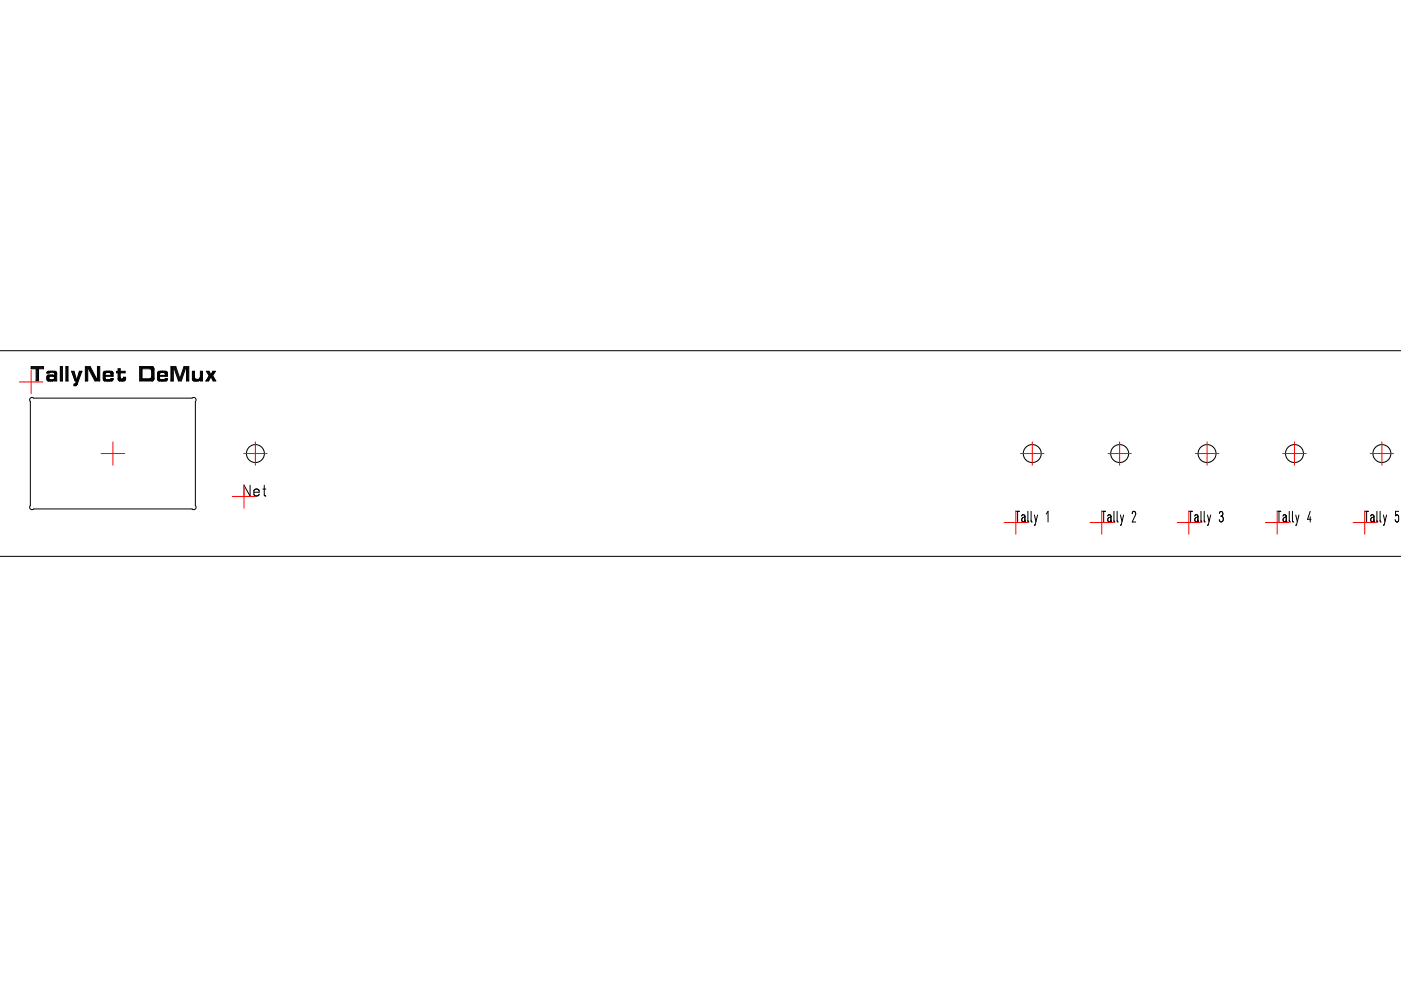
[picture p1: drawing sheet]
<svg xmlns="http://www.w3.org/2000/svg" width="297mm" height="210mm" viewBox="0 0 297 210" stroke-linecap="round" stroke-linejoin="round" font-family="sans-serif">
<g fill="none" stroke="#000" stroke-width=".21">
<path d="M0 74.4h297.1M6.6 77.7h2.6v.5h-1v2.6h-.5v-2.6h-1.1zM7.9 78v2.7h.1v-2.6h1.1v-.2h-2.4v.2h1.1v2.6l-.1 .1M10 78.8a2 2 0 0 1 1.8 0l.2 .3v1.7h-.4l-.1-1.8-.9-.1-.2 .2h-.5zM10.4 78.9l-.3 .1a2.02 2.02 0 0 1 1.7 0l.1 1.7-.1-1.5-.3-.3 .2 .1M11.1 79.5h-.9a.78 .78 0 0 0-.2 1l.2 .3h1l.4-.5M11.1 79.5l.2 .3 .1-.1h-1a.52 .52 0 0 0 0 .9h.9h-.9a.55 .55 0 0 1-.3-.4 .55 .55 0 0 1 .3-.5h.9l-1-.1-.2 .1-.1 .7 .3 .3 .8 .1 .5-.5M11.1 79.5l.4 .2 .1 .3-.3-.2h-.7a.42 .42 0 0 0-.2 .4 .42 .42 0 0 0 .2 .3h.8M11.6 79l.1 1.7M12.8 77.7h.4v3.1h-.4zM13 77.8v2.9h-.1v-2.9h.2l.1 3M14 77.7h.4v3.1h-.4z"/>
<path d="M14.2 77.8v2.9h-.1v-2.9h.2l.1 3M15.2 78.7h.5l.6 1.9 .5-1.9h.6l-1.1 2.8-.2 .3h-.4v-.4l.3-.1 .2-.5h-.3zM17.4 78.7l-.2 .1-.9 2.6-.4 .3-.1-.1 .4-.3 .9-2.5h-.2l-.6 1.9h-.3l-.7-1.9h.3l.6 1.8-.7-1.7M18.1 77.7h1l1.4 2.6h.2v-2.6h.4v3.1h-1l-1.3-2.6h-.2v2.6h-.5zM18.4 77.9v2.8h.1v-2.6h.4l1.3 2.5h.8v-2.8h-.2v2.7h-.4l-1.4-2.6h-.8v2.8l-.1 .1M18.9 78l1.5 2.6M20.9 77.9v2.7M22 78.8l1.6-.1 .4 .4v.7h-1.7v.4a.91 .91 0 0 0 1.3 .1h.4l-.3 .5-1.6-.1-.2-.4v-1.1zM22.3 79.6l-.1 .8a1.17 1.17 0 0 0 1.4-.1h.3a.64 .64 0 0 1-.9 .5l-.7-.1-.2-.2-.1-1.3a.68 .68 0 0 1 1-.4l.7 .1 .2 .8h-.1v-.5l-.2-.3-1.2-.1-.3 .4v1.2l.3 .2h1.1l.3-.3h-.2M22.3 79.6l-.1 .1v-.4a.83 .83 0 0 1 1.4-.1v.5h-1.3M22.3 79.1a.68 .68 0 0 1 .8-.2 .68 .68 0 0 1 .4 .7h-1.2zM24.8 78.8h1.6v.2h-1.6z"/>
<path d="M25 78.2h.5v.5h1v.4h-1v1a.35 .35 0 0 0 .4 .3 .35 .35 0 0 0 .3-.4h.4v.3a.63 .63 0 0 1-.9 .5l-.4-.1-.2-.2-.1-1.4h-.3v-.4h.3zM25.3 78.3v1.9a.67 .67 0 0 0 .7 .4 .67 .67 0 0 0 .5-.5 .71 .71 0 0 1-.5 .7 .71 .71 0 0 1-.8-.5v-2h.2v1.8a.47 .47 0 0 0 .4 .4 .47 .47 0 0 0 .5-.4l-.1-.1M29.6 77.7l2.8 .3 .2 .4v1.6l-.3 .6-2.6 .1v-2.8l2.4 .1 .3 .5v1.4l-.3 .7h-2.2v-2.6l.2 .2M29.6 77.7h2.7l.2 .2 .2 .4v2l-.3 .4-2.8 .1zM30 78.2v2.3l2-.1 .3-.4v-1.4l-.1-.4-.4-.2h-1.8l.1 .2M30.1 78.2h1.7l.2 .1 .2 1.6-.3 .4h-1.8zM33.8 79.6v.9a1.31 1.31 0 0 0 1.4-.2h.2l-.3 .4-1.4-.1-.2-.3 .1-1.3a1.64 1.64 0 0 1 1.7 0l.1 .7h-.1v-.6l-.3-.3h-1.2l-.2 .3 .1 1.5h1.3l.3-.3h-.2M33.8 79.6l-.1 .1v-.5a.9 .9 0 0 1 1.5 0v.5h-1.4M34 79a.85 .85 0 0 1 1.1 .2v.4h-1.3zM36.2 77.7h1.1l.8 2.6 .9-2.6h1v3.1h-.5v-2.6h-.2l-.9 2.6h-.6l-.8-2.6h-.3v2.6h-.5zM36.5 78.2v2.5h.1v-2.6l-.2-.1h.7l.8 2.6h.4l.9-2.5h.5v2.5h.2v-2.7h-.8l-.9 2.6h-.2l-.8-2.6h-.8v2.8l-.2 .1M39.8 78v2.6"/>
<path d="M41.2 78.7h-.4v1.8a.61 .61 0 0 0 .9 .3l.5-.1 .3-.7M41.2 78.7l-.1 1.6 .3 .2h.9a.72 .72 0 0 1-.8 .2 .72 .72 0 0 1-.5-.5v-1.4h-.1v1.4a.82 .82 0 0 0 .8 .6 .82 .82 0 0 0 .8-.7M41.2 78.7v1.4a.72 .72 0 0 0 1.2 .1M42.5 78.7h.4v2.1h-.4zM42.6 79.6l-.2 .6M42.7 78.8l.1 1.9v-1.9h-.2v1.9M43.8 78.7h.5l.4 .8 .4-.8h.6l-.6 1 .7 1.1h-.6l-.5-.9-.5 .9h-.5l.6-1.1zM43.9 78.8h.3l.5 .7 .5-.7h.3l-.5 .9 .6 1-.7-1.1 .4-.8-.4 .9 .5 1h-.1l-.5-.9h-.2l-.5 .9h-.3l.7-1zM44.1 78.8l.5 .9M44.6 79.7h.3M44.6 79.7l-.6 .9-.3 .2M6.4 84.5l.4-.2 .3 .1h33.6l.3-.1 .4 .1 .2 .3-.2 .4v22.1l.2 .3-.2 .4-.2 .2-.5-.2h-33.6l-.2 .2-.4-.2-.2-.3 .1-.4v-22.1l-.1-.2z"/>
<path d="M11.7 80.2l-.2 .3M35.1 80.3a.84 .84 0 0 1-1.3-.1v-.4h1.7v-.8l-.3-.3a2.02 2.02 0 0 0-1.8 .3v1.3l.3 .5h1.5l.3-.5M35.1 80.3h.4M35.5 80.3h.1M-.1 118h297.2M53 102.9v2.3l-1.3-2.3v2.3M53.8 104.4h1.1a.58 .58 0 0 0-.4-.7 .58 .58 0 0 0-.7 .4l.1 .8a.65 .65 0 0 0 .9 .1l.1-.2M55.7 103.7h.7M56 102.9v2l.4 .3M215.4 108.4h.7M215.8 108.4v2.3M216.6 109.4a.34 .34 0 0 1 .4-.3 .34 .34 0 0 1 .3 .3v1a.4 .4 0 0 1-.6 .1 .4 .4 0 0 1 0-.6l.6-.4"/>
<path d="M217.3 110.3l.2 .4M217.9 108.4v2l.2 .3M218.6 108.4v2l.2 .3M219.3 109.2l.3 1.4M220 109.2l-.5 2.1-.2 .1M221.8 109l.4-.6v2.3M233.6 108.4h.8M234 108.4v2.3M234.8 109.4l.3-.3 .4 .3M235.4 110.6h.1M235.5 109.4l-.4 .4a.47 .47 0 0 0-.3 .5 .47 .47 0 0 0 .6 .3M235.5 110.3l-.1 .3"/>
<path d="M235.5 109.4v.9M235.5 110.3l.2 .4M236.2 108.4v2.1l.2 .2M236.9 108.4v2.1l.2 .2M237.6 111.4h.1M237.6 109.2l.3 1.4M237.6 111.3v.1M238.2 109.2l-.6 2.1M240.1 108.9a.42 .42 0 0 1 .5-.5 .42 .42 0 0 1 .1 .8l-.6 1.5h.7M252.1 108.4h.7M252.4 108.4v2.3M253.3 109.4a.34 .34 0 0 1 .3-.3 .34 .34 0 0 1 .4 .3v1a.37 .37 0 0 1-.5 .2 .37 .37 0 0 1-.2-.5l.2-.3 .5-.3"/>
<path d="M254 110.3l.1 .4M254.6 108.4v2.1l.2 .2M255.3 108.4v2.1l.2 .2M256 109.2l.3 1.4M256.7 109.2l-.5 2.1-.2 .1M258.6 108.9v-.2a.41 .41 0 0 1 .6-.1 .41 .41 0 0 1 0 .6l-.3 .2M258.8 109.4h.1M258.9 109.4a.64 .64 0 0 1 .5 .7 .64 .64 0 0 1-.5 .6l-.3-.2-.1-.3M270.8 108.4h.7M271.2 108.4v2.3M272 109.4l.3-.3 .3 .2 .1 1M272.7 109.5l-.5 .3a.43 .43 0 0 0-.2 .6 .43 .43 0 0 0 .6 .1l.1-.2"/>
<path d="M272.7 110.3l.2 .4M273.3 108.4v2.1l.3 .2M274 108.4v2l.2 .3M274.7 109.2l.4 1.4M275.4 109.2l-.5 2.1-.2 .1M277.8 108.4l-.6 1.7h.8M277.8 109.6v1.1M289.3 108.4h.8M289.8 108.4v2.3M290.6 109.4l.3-.3 .4 .3M291.3 109.4l-.5 .4a.43 .43 0 0 0-.2 .6 .43 .43 0 0 0 .6 .1l.1-.2M291.3 109.4v.9"/>
<path d="M291.3 110.3l.2 .4M291.9 108.4v2.1l.2 .2M292.6 108.4l.1 2.2M292.7 110.6h.1M292.7 110.6l.1 .1M293.3 109.2l.3 1.4M293.3 111.4h.1M294 109.2l-.7 2.2M296.5 108.4h-.6v1a.33 .33 0 0 1 .4-.2 .33 .33 0 0 1 .2 .4v.6a.38 .38 0 0 1-.4 .5 .38 .38 0 0 1-.3-.5"/>
<circle cx="54.1" cy="96.2" r="1.9"/>
<circle cx="218.9" cy="96.2" r="1.89"/>
<circle cx="237.4" cy="96.2" r="1.9"/>
<circle cx="255.9" cy="96.2" r="1.9"/>
<circle cx="274.5" cy="96.2" r="1.9"/>
<circle cx="293" cy="96.2" r="1.9"/>
</g>
<g fill="none" stroke="#f00" stroke-width=".21">
<path d="M6.6 78.5v5M4.1 81h5M21.4 96.2h5M23.9 93.7v4.9M51.7 96.2h4.9M54.1 93.7v4.9M216.4 96.2h4.9M218.9 93.7v4.9M234.9 96.2h5M237.4 93.7v4.9M253.4 96.2h5M255.9 93.7v4.9"/>
<path d="M272 96.2h4.9M274.4 93.7v4.9M290.5 96.2h5M293 93.7v4.9M49.3 105.3h4.9M51.7 102.8v4.9M212.9 110.8h4.9M215.4 108.3v5M231.1 110.8h5M233.6 108.3v5M249.6 110.8h4.9M252.1 108.3v5"/>
<path d="M268.3 110.8h5M270.8 108.3v5M286.9 110.8h4.9M289.3 108.3v5"/>
</g>
</svg>
